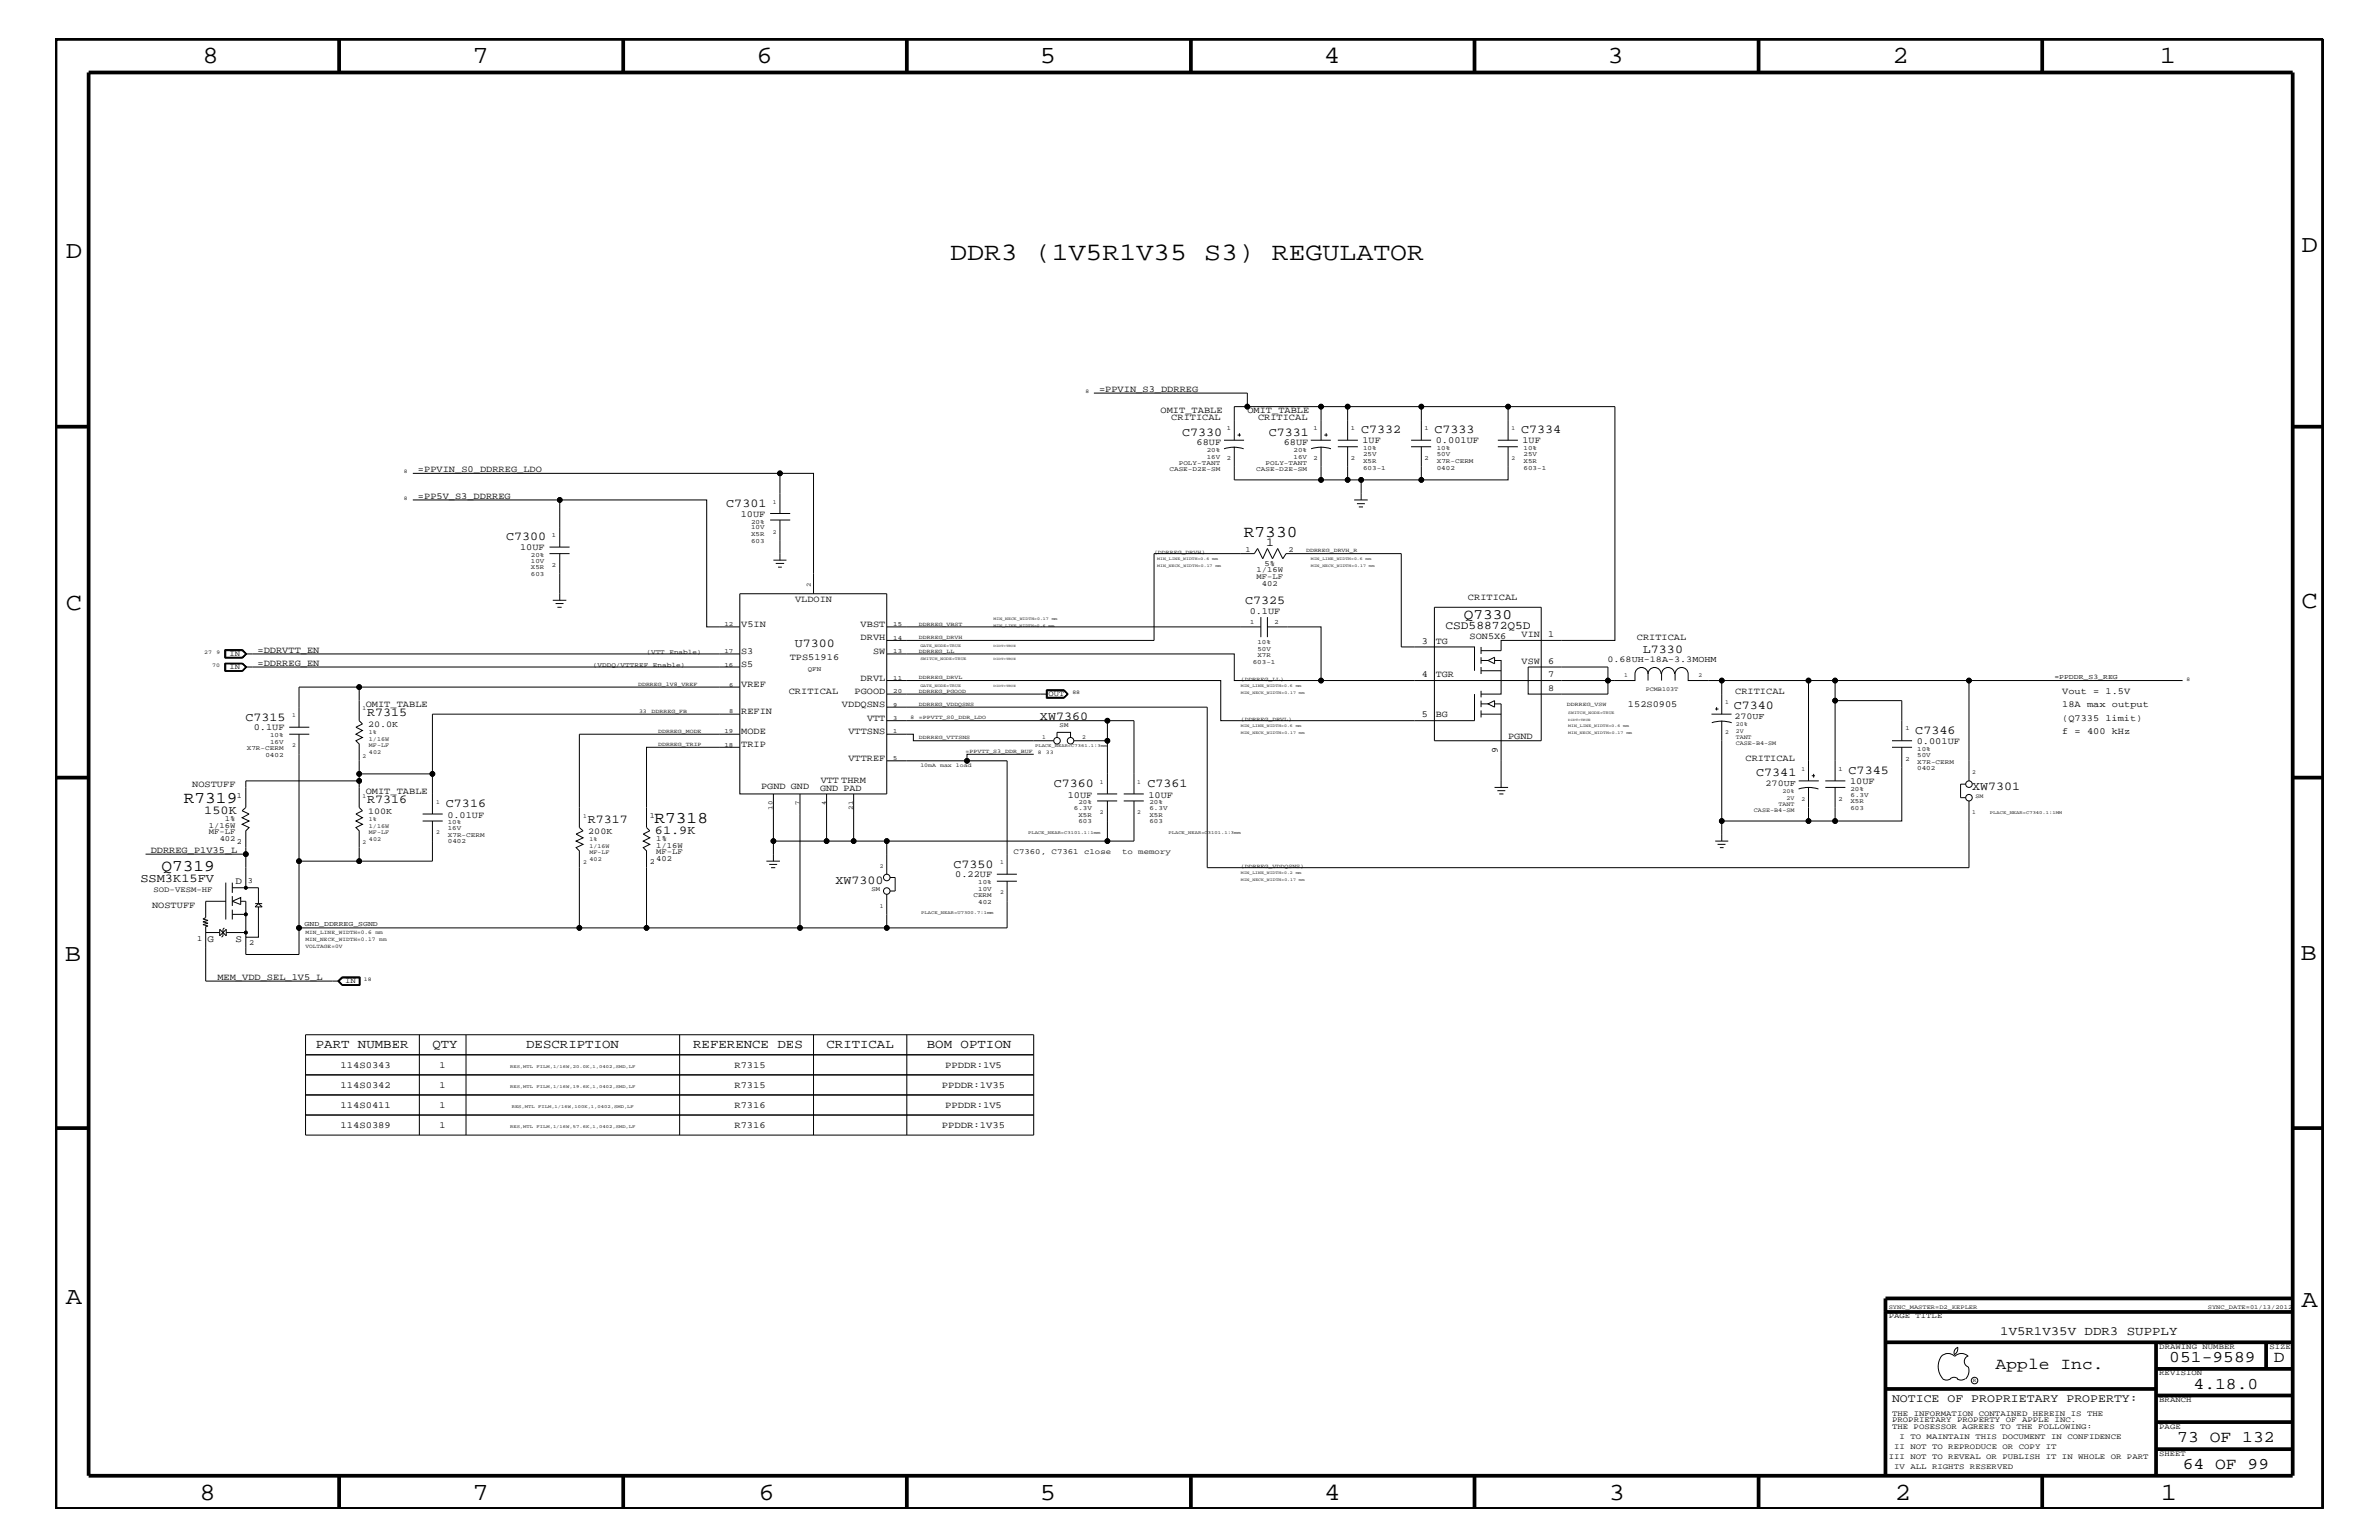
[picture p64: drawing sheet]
<svg xmlns="http://www.w3.org/2000/svg" width="432mm" height="279mm" viewBox="0 0 432 279" stroke-linecap="round" stroke-linejoin="round" font-family="sans-serif">
<defs><g id="words">
<text font-size="4.6" x="172.5" y="47.1">DDR3 (1V5R1V35 S3) REGULATOR</text>
<g font-size="4.5">
<text x="36.7" y="11.5">8</text>
<text x="85.8" y="11.5">7</text>
<text x="137.3" y="11.5">6</text>
<text x="188.7" y="11.5">5</text>
<text x="240.3" y="11.5">4</text>
<text x="291.8" y="11.5">3</text>
<text x="343.5" y="11.5">2</text>
<text x="392" y="11.5">1</text>
<text x="11.9" y="46.8">D</text>
<text x="417.7" y="45.7">D</text>
<text x="11.9" y="110.6">C</text>
<text x="417.7" y="110.3">C</text>
<text x="11.8" y="174.3">B</text>
<text x="417.6" y="174.2">B</text>
<text x="11.9" y="236.7">A</text>
<text x="417.7" y="237.1">A</text>
<text x="36.2" y="272.1">8</text>
<text x="85.8" y="272.1">7</text>
<text x="137.7" y="272.1">6</text>
<text x="188.7" y="272.1">5</text>
<text x="240.4" y="272.1">4</text>
<text x="292" y="272.1">3</text>
<text x="343.9" y="272.1">2</text>
<text x="392.2" y="272.1">1</text>
</g>
<g font-size="3">
<text x="225.8" y="97.4">R7330</text>
<text x="33.4" y="145.7">R7319</text>
<text x="118.8" y="149.4">R7318</text>
<text x="29.3" y="158">Q7319</text>
<text x="362.2" y="248.4">Apple Inc.</text>
<text x="393.7" y="247.1">051-9589</text>
<text x="398.1" y="252">4.18.0</text>
<text x="412.7" y="247.1">D</text>
<text x="395.2" y="261.6">73 OF 132</text>
<text x="396.2" y="266.6">64 OF 99</text>
</g>
<text font-size="2.6" x="265.7" y="112.3">Q7330</text>
<g font-size="2.3">
<text x="57.3" y="190.2">PART NUMBER</text>
<text x="78.5" y="190.2">QTY</text>
<text x="95.5" y="190.2">DESCRIPTION</text>
<text x="125.8" y="190.2">REFERENCE DES</text>
<text x="150" y="190.2">CRITICAL</text>
<text x="168.2" y="190.2">BOM OPTION</text>
<text x="363.1" y="242.3">1V5R1V35V DDR3 SUPPLY</text>
</g>
<g font-size="2.2">
<text x="214.5" y="79">C7330</text>
<text x="230.3" y="79">C7331</text>
<text x="247.1" y="78.6">C7332</text>
<text x="260.3" y="78.6">C7333</text>
<text x="276.1" y="78.6">C7334</text>
<text x="131.8" y="92">C7301</text>
<text x="91.9" y="98">C7300</text>
<text x="229.8" y="99.1">1</text>
<text x="226" y="109.5">C7325</text>
<text x="144.3" y="117.4">U7300</text>
<text x="298.2" y="118.5">L7330</text>
<text x="44.5" y="130.8">C7315</text>
<text x="66.6" y="130">R7315</text>
<text x="188.8" y="130.7">XW7360</text>
<text x="314.7" y="128.7">C7340</text>
<text x="347.6" y="133.2">C7346</text>
<text x="191.3" y="142.9">C7360</text>
<text x="208.3" y="142.9">C7361</text>
<text x="318.8" y="140.8">C7341</text>
<text x="335.5" y="140.4">C7345</text>
<text x="358" y="143.4">XW7301</text>
<text x="37.1" y="147.6">150K</text>
<text x="66.6" y="145.7">R7316</text>
<text x="80.9" y="146.5">C7316</text>
<text x="106.7" y="149.4">R7317</text>
<text x="118.9" y="151.2">61.9K</text>
<text x="25.5" y="160">SSM3K15FV</text>
<text x="151.6" y="160.3">XW7300</text>
<text x="173.1" y="157.4">C7350</text>
</g>
<g font-size="2.1">
<text x="262.3" y="114.1">CSD58872Q5D</text>
<text x="343.4" y="254.4">NOTICE OF PROPRIETARY PROPERTY:</text>
</g>
<g font-size="1.8">
<text x="42.8" y="160.3">D</text>
<text x="37.7" y="170.9">G</text>
<text x="42.8" y="170.9">S</text>
</g>
<g font-size="1.7">
<text x="199.5" y="71.1">=PPVIN_S3_DDRREG</text>
<text x="210.7" y="75">OMIT_TABLE</text>
<text x="212.6" y="76.2">CRITICAL</text>
<text x="226.4" y="75">OMIT_TABLE</text>
<text x="228.3" y="76.2">CRITICAL</text>
<text x="217.2" y="80.7">68UF</text>
<text x="233" y="80.7">68UF</text>
<text x="247.3" y="80.5">1UF</text>
<text x="260.6" y="80.5">0.001UF</text>
<text x="276.4" y="80.5">1UF</text>
<text x="75.9" y="85.6">=PPVIN_S0_DDRREG_LDO</text>
<text x="75.9" y="90.5">=PP5V_S3_DDRREG</text>
<text x="134.5" y="93.8">10UF</text>
<text x="94.4" y="99.9">10UF</text>
<text x="134.5" y="113.7">V5IN</text>
<text x="144.3" y="109.2">VLDOIN</text>
<text x="156.2" y="113.7">VBST</text>
<text x="226.8" y="111.4">0.1UF</text>
<text x="266.4" y="108.9">CRITICAL</text>
<text x="46.7" y="118.4">=DDRVTT_EN</text>
<text x="134.5" y="118.6">S3</text>
<text x="143.3" y="119.8">TPS51916</text>
<text x="156.2" y="116.2">DRVH</text>
<text x="158.5" y="118.6">SW</text>
<text x="258.1" y="116.8">3</text>
<text x="260.6" y="116.8">TG</text>
<text x="266.7" y="115.9">SON5X6</text>
<text x="276.2" y="115.6">VIN</text>
<text x="281" y="115.6">1</text>
<text x="297.1" y="116.2">CRITICAL</text>
<text x="46.7" y="120.8">=DDRREG_EN</text>
<text x="134.5" y="121">S5</text>
<text x="134.5" y="124.7">VREF</text>
<text x="143.2" y="125.9">CRITICAL</text>
<text x="155.1" y="125.9">PGOOD</text>
<text x="156.2" y="123.5">DRVL</text>
<text x="258.1" y="122.9">4</text>
<text x="260.6" y="122.9">TGR</text>
<text x="276.2" y="120.4">VSW</text>
<text x="281" y="120.4">6</text>
<text x="281" y="122.9">7</text>
<text x="281" y="125.3">8</text>
<text x="315" y="125.9">CRITICAL</text>
<text x="374.3" y="125.9">Vout = 1.5V</text>
<text x="66.4" y="128.3">OMIT_TABLE</text>
<text x="134.5" y="129.6">REFIN</text>
<text x="152.8" y="128.3">VDDQSNS</text>
<text x="157.4" y="130.8">VTT</text>
<text x="258.1" y="130.2">5</text>
<text x="260.6" y="130.2">BG</text>
<text x="295.5" y="128.3">152S0905</text>
<text x="374.3" y="130.8">(Q7335 limit)</text>
<text x="374.3" y="128.3">18A max output</text>
<text x="46.1" y="132.5">0.1UF</text>
<text x="134.5" y="133.2">MODE</text>
<text x="134.5" y="135.6">TRIP</text>
<text x="154" y="133.2">VTTSNS</text>
<text x="271.9" y="136.7" transform="rotate(-90 271.9 136.7)">9</text>
<text x="273.7" y="134.1">PGND</text>
<text x="347.9" y="135">0.001UF</text>
<text x="374.3" y="133.2">f = 400 kHz</text>
<text x="34.9" y="142.9">NOSTUFF</text>
<text x="138.1" y="143.2">PGND GND</text>
<text x="148.8" y="143.5">GND PAD</text>
<text x="149" y="142">VTT THRM</text>
<text x="154" y="138">VTTREF</text>
<text x="316.8" y="138">CRITICAL</text>
<text x="335.8" y="142.3">10UF</text>
<text x="66.4" y="144">OMIT_TABLE</text>
<text x="81.2" y="148.4">0.01UF</text>
<text x="193.8" y="144.7">10UF</text>
<text x="208.4" y="144.7">10UF</text>
<text x="27.3" y="154.7">DDRREG_P1V35_L</text>
<text x="173.4" y="159.2">0.22UF</text>
<text x="27.6" y="164.7">NOSTUFF</text>
<text x="39.5" y="177.7">MEM_VDD_SEL_1V5_L</text>
<text x="61.8" y="197.4">114S0342</text>
<text x="61.8" y="193.7">114S0343</text>
<text x="79.8" y="197.4">1</text>
<text x="79.8" y="193.7">1</text>
<text x="133.3" y="197.4">R7315</text>
<text x="133.3" y="193.7">R7315</text>
<text x="170.9" y="197.4">PPDDR:1V35</text>
<text x="171.5" y="193.7">PPDDR:1V5</text>
<text x="61.8" y="201">114S0411</text>
<text x="79.8" y="201">1</text>
<text x="133.3" y="201">R7316</text>
<text x="171.5" y="201">PPDDR:1V5</text>
<text x="61.8" y="204.7">114S0389</text>
<text x="79.8" y="204.7">1</text>
<text x="133.3" y="204.7">R7316</text>
<text x="170.9" y="204.7">PPDDR:1V35</text>
</g>
<g font-size="1.6">
<text x="291.8" y="120.2">0.68UH-18A-3.3MOHM</text>
<text x="66.8" y="131.9">20.0K</text>
<text x="314.8" y="130.4">270UF</text>
<text x="320.5" y="142.5">270UF</text>
<text x="66.8" y="147.6">100K</text>
<text x="106.8" y="151.2">200K</text>
</g>
<g font-size="1.4">
<text x="226.1" y="100.1">1</text>
<text x="233.8" y="100.1">2</text>
<text x="228" y="103.8">1/16W</text>
<text x="228" y="105">MF-LF</text>
<text x="229" y="106.3">402</text>
<text x="229.5" y="102.6">5%</text>
<text x="41.7" y="119">IN</text>
<text x="41.7" y="121.4">IN</text>
<text x="190.3" y="126.3">OUT</text>
<text x="40.8" y="149">1%</text>
<text x="43" y="144.7">1</text>
<text x="117.9" y="148.4">1</text>
<text x="37.9" y="151.3">MF-LF</text>
<text x="37.9" y="150.1">1/16W</text>
<text x="39.9" y="152.6">402</text>
<text x="43" y="153.2">2</text>
<text x="119.1" y="155">MF-LF</text>
<text x="119.1" y="153.8">1/16W</text>
<text x="119.1" y="152.6">1%</text>
<text x="184" y="155">C7360, C7361 close</text>
<text x="203.7" y="155">to memory</text>
<text x="27.9" y="161.9">SOD-VESM-HF</text>
<text x="45" y="160.2">3</text>
<text x="117.9" y="156.8">2</text>
<text x="119.1" y="156.2">402</text>
<text x="35.8" y="170.7">1</text>
<text x="45.2" y="171.5">2</text>
<text x="62.7" y="178.4">IN</text>
<text x="342.8" y="239.2">PAGE TITLE</text>
<text x="391.9" y="244.7">DRAWING NUMBER</text>
<text x="411.9" y="244.7">SIZE</text>
<text x="391.9" y="249.5">REVISION</text>
<text x="343.4" y="256.8">THE INFORMATION CONTAINED HEREIN IS THE</text>
<text x="391.9" y="254.4">BRANCH</text>
<text x="343.4" y="258">PROPRIETARY PROPERTY OF APPLE INC.</text>
<text x="343.4" y="259.3">THE POSESSOR AGREES TO THE FOLLOWING:</text>
<text x="343.8" y="262.9">II NOT TO REPRODUCE OR COPY IT</text>
<text x="344.8" y="261.1">I TO MAINTAIN THIS DOCUMENT IN CONFIDENCE</text>
<text x="391.9" y="259.3">PAGE</text>
<text x="342.8" y="264.7">III NOT TO REVEAL OR PUBLISH IT IN WHOLE OR PART</text>
<text x="343.8" y="266.6">IV ALL RIGHTS RESERVED</text>
<text x="391.9" y="264.1">SHEET</text>
</g>
<g font-size="1.3">
<text x="372.9" y="123.2">=PPDDR_S3_REG</text>
<text x="55.3" y="168.1">GND_DDRREG_SGND</text>
</g>
<g font-size="1.2">
<text x="219" y="83.3">16V</text>
<text x="219" y="82">20%</text>
<text x="222.7" y="78">1</text>
<text x="222.7" y="83.5">2</text>
<text x="234.8" y="82">20%</text>
<text x="234.8" y="83.3">16V</text>
<text x="238.4" y="78">1</text>
<text x="238.4" y="83.5">2</text>
<text x="245.2" y="78">1</text>
<text x="245.2" y="83.5">2</text>
<text x="247.4" y="82.7">25V</text>
<text x="247.4" y="83.9">X5R</text>
<text x="247.4" y="81.6">10%</text>
<text x="258.6" y="78">1</text>
<text x="258.6" y="83.5">2</text>
<text x="260.8" y="82.7">50V</text>
<text x="260.8" y="83.9">X7R-CERM</text>
<text x="260.8" y="81.6">10%</text>
<text x="276.5" y="82.7">25V</text>
<text x="276.5" y="83.9">X5R</text>
<text x="276.5" y="81.6">10%</text>
<text x="212.3" y="85.5">CASE-D2E-SM</text>
<text x="214" y="84.4">POLY-TANT</text>
<text x="228" y="85.5">CASE-D2E-SM</text>
<text x="229.7" y="84.4">POLY-TANT</text>
<text x="247.4" y="85.2">603-1</text>
<text x="260.8" y="85.2">0402</text>
<text x="276.5" y="85.2">603-1</text>
<text x="136.3" y="95">20%</text>
<text x="96.4" y="101">20%</text>
<text x="100.2" y="97.4">1</text>
<text x="136.3" y="96">10V</text>
<text x="136.3" y="98.5">603</text>
<text x="136.3" y="97.3">X5R</text>
<text x="96.4" y="102.1">10V</text>
<text x="96.4" y="104.6">603</text>
<text x="96.4" y="103.3">X5R</text>
<text x="100.2" y="102.9">2</text>
<text x="147.2" y="106.5" transform="rotate(-90 147.2 106.5)">2</text>
<text x="131.5" y="113.7">12</text>
<text x="162.1" y="113.7">15</text>
<text x="226.9" y="113.1">1</text>
<text x="231.3" y="113.1">2</text>
<text x="117.3" y="118.6">(VTT</text>
<text x="121.5" y="118.6">Enable)</text>
<text x="131.5" y="118.5">17</text>
<text x="162.1" y="116.1">14</text>
<text x="162.1" y="118.5">13</text>
<text x="228.2" y="118.1">50V</text>
<text x="228.2" y="119.2">X7R</text>
<text x="228.2" y="116.8">10%</text>
<text x="107.6" y="121">(VDDQ/VTTREF</text>
<text x="118.5" y="121">Enable)</text>
<text x="131.5" y="120.9">16</text>
<text x="132.3" y="124.6">6</text>
<text x="146.6" y="121.8">QFN</text>
<text x="162.1" y="123.4">11</text>
<text x="162.1" y="125.8">20</text>
<text x="227.4" y="120.4">603-1</text>
<text x="132.3" y="129.4">8</text>
<text x="162.1" y="130.7">3</text>
<text x="162.1" y="128.2">9</text>
<text x="192.3" y="131.9">SM</text>
<text x="44.8" y="136.1">X7R-CERM</text>
<text x="48.2" y="137.3">0402</text>
<text x="49" y="134.9">16V</text>
<text x="49" y="133.8">10%</text>
<text x="131.5" y="133">19</text>
<text x="131.5" y="135.5">18</text>
<text x="162.1" y="137.9">5</text>
<text x="162.1" y="133">1</text>
<text x="345.9" y="132.5">1</text>
<text x="348" y="137.3">50V</text>
<text x="348" y="136.2">10%</text>
<text x="333.7" y="139.8">1</text>
<text x="335.9" y="143.5">20%</text>
<text x="345.9" y="138">2</text>
<text x="348" y="139.7">0402</text>
<text x="348" y="138.5">X7R-CERM</text>
<text x="81.3" y="149.5">10%</text>
<text x="140.2" y="146.9" transform="rotate(-90 140.2 146.9)">10</text>
<text x="145.1" y="146.1" transform="rotate(-90 145.1 146.1)">7</text>
<text x="149.9" y="146.1" transform="rotate(-90 149.9 146.1)">4</text>
<text x="154.8" y="146.9" transform="rotate(-90 154.8 146.9)">21</text>
<text x="194.9" y="147">6.3V</text>
<text x="195.7" y="149.4">603</text>
<text x="195.7" y="145.9">20%</text>
<text x="195.7" y="148.2">X5R</text>
<text x="208.6" y="149.4">603</text>
<text x="208.6" y="145.9">20%</text>
<text x="208.6" y="147">6.3V</text>
<text x="208.6" y="148.2">X5R</text>
<text x="333.7" y="145.3">2</text>
<text x="335.9" y="144.6">6.3V</text>
<text x="335.9" y="147">603</text>
<text x="335.9" y="145.7">X5R</text>
<text x="81.3" y="153">0402</text>
<text x="81.3" y="151.8">X7R-CERM</text>
<text x="81.3" y="150.7">16V</text>
<text x="158.2" y="161.7">SM</text>
<text x="177.5" y="161.6">10V</text>
<text x="177.5" y="160.5">10%</text>
<text x="176.7" y="162.8">CERM</text>
<text x="177.5" y="163.9">402</text>
</g>
<g font-size="1.1">
<text x="274.3" y="78">1</text>
<text x="274.3" y="83.5">2</text>
<text x="140.3" y="91.4">1</text>
<text x="140.3" y="96.8">2</text>
<text x="294.8" y="122.9">1</text>
<text x="298.7" y="125.4">PCMB103T</text>
<text x="308.3" y="122.9">2</text>
<text x="53" y="130.2">1</text>
<text x="65.8" y="128.9">1</text>
<text x="313.1" y="127.7">1</text>
<text x="315" y="131.7">20%</text>
<text x="53" y="135.6">2</text>
<text x="65.8" y="137.4">2</text>
<text x="67" y="134.4">1/16W</text>
<text x="67" y="135.6">MF-LF</text>
<text x="67" y="133.2">1%</text>
<text x="67" y="136.8">402</text>
<text x="189.1" y="134.1">1</text>
<text x="196.4" y="134.1">2</text>
<text x="313.1" y="133.2">2</text>
<text x="315" y="134.1">TANT</text>
<text x="315" y="133">2V</text>
<text x="315" y="135.2">CASE-B4-SM</text>
<text x="199.6" y="142.3">1</text>
<text x="206.4" y="142.3">1</text>
<text x="323.5" y="143.9">20%</text>
<text x="327" y="139.8">1</text>
<text x="358" y="140.4">2</text>
<text x="65.8" y="144.7">1</text>
<text x="67" y="149">1%</text>
<text x="79.2" y="145.9">1</text>
<text x="105.8" y="148.4">1</text>
<text x="199.6" y="147.7">2</text>
<text x="206.4" y="147.7">2</text>
<text x="318.3" y="147.3">CASE-B4-SM</text>
<text x="322.8" y="146.2">TANT</text>
<text x="324.3" y="145.1">2V</text>
<text x="327" y="145.3">2</text>
<text x="358" y="147.7">1</text>
<text x="358.6" y="144.7">SM</text>
<text x="65.8" y="153.2">2</text>
<text x="67" y="151.3">MF-LF</text>
<text x="67" y="150.1">1/16W</text>
<text x="67" y="152.6">402</text>
<text x="79.2" y="151.3">2</text>
<text x="107" y="153.8">1/16W</text>
<text x="107" y="155">MF-LF</text>
<text x="107" y="152.6">1%</text>
<text x="105.8" y="156.8">2</text>
<text x="107" y="156.2">402</text>
<text x="159.7" y="157.4">2</text>
<text x="181.5" y="156.8">1</text>
<text x="159.7" y="164.7">1</text>
<text x="181.5" y="162.2">2</text>
<text x="342.8" y="237.4">SYNC_MASTER=D2_KEPLER</text>
<text x="400.7" y="237.4">SYNC_DATE=01/13/2012</text>
</g>
<g font-size="1">
<text x="197" y="71.3">8</text>
<text x="73.3" y="85.9">8</text>
<text x="73.3" y="90.7">8</text>
<text x="209.5" y="100.4">(DDRREG_DRVH)</text>
<text x="237.1" y="100.2">DDRREG_DRVH_R</text>
<text x="166.8" y="113.6">DDRREG_VBST</text>
<text x="37.1" y="118.6">27</text>
<text x="39.3" y="118.6">9</text>
<text x="166.8" y="118.4">DDRREG_LL</text>
<text x="166.8" y="115.9">DDRREG_DRVH</text>
<text x="38.5" y="121">70</text>
<text x="115.8" y="124.4">DDRREG_1V8_VREF</text>
<text x="166.8" y="125.7">DDRREG_PGOOD</text>
<text x="166.8" y="123.2">DDRREG_DRVL</text>
<text x="194.6" y="125.9">88</text>
<text x="225.2" y="123.5">(DDRREG_LL)</text>
<text x="396.8" y="123.5">8</text>
<text x="116" y="129.3">33</text>
<text x="118.3" y="129.3">DDRREG_FB</text>
<text x="165.3" y="130.5">8</text>
<text x="166.8" y="130.5">=PPVTT_S0_DDR_LDO</text>
<text x="166.8" y="128">DDRREG_VDDQSNS</text>
<text x="225.2" y="130.8">(DDRREG_DRVL)</text>
<text x="284.4" y="128">DDRREG_VSW</text>
<text x="119.5" y="135.3">DDRREG_TRIP</text>
<text x="119.5" y="133">DDRREG_MODE</text>
<text x="166.8" y="134.1">DDRREG_VTTSNS</text>
<text x="175.3" y="136.6">=PPVTT_S3_DDR_BUF</text>
<text x="188.4" y="136.8">8</text>
<text x="189.8" y="136.8">33</text>
<text x="167" y="139.2">10mA</text>
<text x="170.6" y="139.2">max</text>
<text x="173.5" y="139.2">load</text>
<text x="225.2" y="157.4">(DDRREG_VDDQSNS)</text>
<text x="55.5" y="170.7">MIN_NECK_WIDTH=0.17 mm</text>
<text x="55.5" y="172">VOLTAGE=0V</text>
<text x="55.5" y="169.5">MIN_LINE_WIDTH=0.6 mm</text>
<text x="66" y="178">18</text>
<text x="358.1" y="250.7">R</text>
</g>
<g font-size=".8">
<text x="210.1" y="101.6">MIN_LINE_WIDTH=0.6 mm</text>
<text x="237.9" y="101.6">MIN_LINE_WIDTH=0.6 mm</text>
<text x="210.1" y="102.9">MIN_NECK_WIDTH=0.17 mm</text>
<text x="237.9" y="102.9">MIN_NECK_WIDTH=0.17 mm</text>
<text x="180.3" y="112.6">MIN_NECK_WIDTH=0.17 mm</text>
<text x="180.3" y="113.7">MIN_LINE_WIDTH=0.6 mm</text>
<text x="167" y="119.8">SWITCH_NODE=TRUE</text>
<text x="167" y="117.4">GATE_NODE=TRUE</text>
<text x="167" y="124.7">GATE_NODE=TRUE</text>
<text x="225.2" y="125.9">MIN_NECK_WIDTH=0.17 mm</text>
<text x="225.2" y="124.7">MIN_LINE_WIDTH=0.6 mm</text>
<text x="225.2" y="131.9">MIN_LINE_WIDTH=0.6 mm</text>
<text x="284.6" y="131.9">MIN_LINE_WIDTH=0.6 mm</text>
<text x="284.6" y="129.6">SWITCH_NODE=TRUE</text>
<text x="187.9" y="135.6">PLACE_NEAR=C7361.1:3mm</text>
<text x="225.2" y="133.2">MIN_NECK_WIDTH=0.17 mm</text>
<text x="284.6" y="133.2">MIN_NECK_WIDTH=0.17 mm</text>
<text x="361.2" y="147.7">PLACE_NEAR=C7340.1:1MM</text>
<text x="186.6" y="151.3">PLACE_NEAR=C3101.1:1mm</text>
<text x="212.1" y="151.3">PLACE_NEAR=C3101.1:3mm</text>
<text x="225.2" y="159.9">MIN_NECK_WIDTH=0.17 mm</text>
<text x="225.2" y="158.6">MIN_LINE_WIDTH=0.2 mm</text>
<text x="167.2" y="165.9">PLACE_NEAR=U7300.7:1mm</text>
<text x="92.6" y="197.4">RES,MTL</text>
<text x="92.6" y="193.7">RES,MTL</text>
<text x="97.4" y="197.4">FILM,1/16W,19.6K,1,0402,SMD,LF</text>
<text x="97.4" y="193.7">FILM,1/16W,20.0K,1,0402,SMD,LF</text>
<text x="92.9" y="201">RES,MTL</text>
<text x="97.7" y="201">FILM,1/16W,100K,1,0402,SMD,LF</text>
<text x="92.6" y="204.7">RES,MTL</text>
<text x="97.4" y="204.7">FILM,1/16W,57.6K,1,0402,SMD,LF</text>
</g>
<g font-size=".7">
<text x="180.3" y="119.8">DIDT=TRUE</text>
<text x="180.3" y="117.4">DIDT=TRUE</text>
<text x="180.3" y="124.7">DIDT=TRUE</text>
<text x="284.6" y="130.8">DIDT=TRUE</text>
</g>
</g></defs>
<g fill="none" stroke="#000" stroke-width=".18">
<path d="M198.5 71.3h27.9v2.5h13.4M222.2 79.9h3.6M224.6 78.9h.6M225 78.6v.6M226.4 73.8h-2.4v6.1M237.9 79.9h3.7M240.4 78.9h.6M240.7 78.6v.6M242.8 79.9h3.7M244.6 73.8h-4.8v6.1M256.1 79.9h3.7M258 73.8h-13.4v6.1"/>
<path d="M271.9 79.9h3.6M273.7 79.9v-6.1h19.4v42.4h-20.6v1.9h-3.7M273.7 73.8h-15.7v6.1M74.9 85.9h66.7v7.3M74.9 90.7h26.7M99.7 99.3h3.7M101.6 90.7h26.7v23h6M101.6 90.7v8.6M139.8 94.3h3.6M139.8 93.2h3.6M141.6 85.9h6.1v21.8M141.6 94.3v7.3"/>
<path d="M222.2 81.4a5.8 5.8 0 0 1 3.5 0M224 81.1v6h20.6M238 81.4a5.9 5.9 0 0 1 3.6 0M239.8 81.1v6M242.8 81.1h3.7M244.6 81.1v6h13.4v-6M245.8 90.7h2.4M246.3 91.4h1.4M246.6 92h.8M247.1 87.1v3.6M256.1 81.1h3.7M271.9 81.1h3.6"/>
<path d="M273.7 81.1v6h-15.7M40.8 117.9h3.2l.8 .7-.8 .8h-3.2zM40.8 119.3h3.2M41 118.1h2.9l.7 .5-.7 .6h-2.9zM44 117.9l.7 .7-.7 .7M44.6 118.6l-.6-.6h-3.1v1.3M44.6 118.6h89.7M44.6 118.6l-.6 .7M99.7 100.4h3.7M100.3 108.9h2.5M100.8 109.5h1.5M101.2 110.2h.7"/>
<path d="M101.6 100.4v8.5M134.3 107.7h26.7v36.3h-26.7zM140.4 101.6h2.3M140.8 102.2h1.5M141.2 102.9h.7M161 116.2h48.5v-15.8h18.2l.6-.9 .9 1.9 .8-1.9 1 1.9 .9-1.9 .9 1.9 .6-1h20.9v17h13.3v4.3M161 118.6h63v4.9h15.8M161 113.7h67.9M228.9 112v3.6M230 113.7h9.8v9.8h57v-1.2a1.19 1.19 0 0 1 1.1-1.2 1.19 1.19 0 0 1 1.2 1.2M230 112v3.6M260.4 110.2h19.3v24.2h-19.3z"/>
<path d="M268.8 117.4v1.2M268.8 119.2v1.2M268.8 119.8h1.3M270.1 119.8l1.2-.6v1.2zM271.3 119.8h1.2v6.1h-3.7M40.9 120.4h3.1l.6 .6-.6 .7h-3.1zM41 120.4v1.3M43.9 120.4l.7 .6M44 120.3h-3.2v1.5h3.2M44 120.3l.8 .7-.8 .8M44 120.3l.7 .7-.7 .8M44.6 121l-.7 .7"/>
<path d="M44.6 121h89.7M52.5 133.2h3.6M52.5 131.9h3.6M54.3 133.2v23h10.9M65.2 124.7h-10.9v7.2M134.3 133.2h-29.1v16.9l.6 .6-1.2 .6 1.2 .7-1.2 .6 1.2 .6-1.2 .6 .6 .6v13.9h12.1M134.3 124.7h-69.1v6.1l.6 .5-1.2 .6 1.2 .6-1.2 .7 1.2 .6-1.2 .6 .6 .6v11.5l.6 .6-1.2 .6 1.2 .7-1.2 .6 1.2 .5-1.2 .6 .6 .6v5.5h13.3v-7.2M134.3 135.6h-17v14.5l.6 .6-1.1 .6 1.1 .7-1.1 .6 1.1 .6-1.1 .6 .5 .6v13.9h27.9M134.3 129.6h-55.8v18.1M161 133.2h4.8v1.2h25.5M161 123.5h60.6v7.3h46v-4.9M161 128.3h58.1v29.1h138.3v-12.1"/>
<path d="M161 138h21.8v20.6M161 130.8h44.8v13.2M161 125.9h29.1M187.6 136.8h-12.1v1.2M189.9 125.2h3.2l.8 .7-.8 .8h-3.2zM190 126.5h3.1M190 125.2v1.4h3.1l.7-.7M190 125.3h3.1l.7 .6M190.1 126.5v-1.2h3l.6 .6-.6 .6M191.9 133.8v-.9h2.4v.9M193.1 125.2l.7 .7M193.8 125.9l-.7 .6"/>
<path d="M201 130.8v3.6h-6.1M201 134.4v9.6M268.8 129.6h3.7M268.8 121.7h3.7M268.8 127.7h1.3M268.8 121v1.3M268.8 125.3v1.2M268.8 127.1v1.2M268.8 128.9v1.3M270.1 127.7l1.2-.6v1.2zM271.3 127.7h1.2v15.2M277.4 121h14.4v4.9h-14.4z"/>
<path d="M299.1 122.3a1.19 1.19 0 0 1 1.2-1.2 1.19 1.19 0 0 1 1.2 1.2M299.1 122.3v1.2M304 122.3a1.19 1.19 0 0 0-1.2-1.2 1.19 1.19 0 0 0-1.2 1.2v1.2M304 123.5v-1.2a1.19 1.19 0 0 1 1.2-1.2 1.19 1.19 0 0 1 1.2 1.2v1.2h6.1v6.1M310.6 129.6h3.7M310.7 131.1a5.9 5.9 0 0 1 3.6 0M311.3 128.6h.6M311.6 128.3v.6M312.5 123.5h15.8v18.2M312.5 130.8v21.8M328.3 123.5h67.9M333.1 123.5v18.2"/>
<path d="M333.1 127.1h12.1v7.3M343.4 135.6h3.6M343.4 134.4h3.6M345.2 135.6v13.4h-12.1M357.4 123.5v18.2M26.4 155h18.2M54.3 156.2v17h-9.7v-9.7h-.9M65.2 141.7h-20.6v4.8l-.7 .6 1.3 .6-1.3 .7 1.3 .6-1.3 .5 1.3 .6-.6 .6v10.4M65.2 140.4h13.3M76.7 149h3.6M76.7 147.7h3.6M139.1 156.2h2.5"/>
<path d="M139.6 156.8h1.5M140 157.4h.7M140.4 144v8.6h9.6v-8.6M140.4 152.6v3.6M145.2 144v24.3h15.8M150 152.6h4.9M154.9 144v8.6h6.1v6M161.5 159.2h1v2.5h-1M180.9 159.9h3.7M180.9 158.6h3.7M182.8 159.9v8.4h-21.8v-6.1M199.1 144h3.7"/>
<path d="M199.1 145.3h3.7M201 145.3v7.3h-40M204 144h3.6M204 145.3h3.6M205.8 145.3v7.3h-4.8M271.3 142.9h2.4M271.8 143.5h1.4M272.1 144h.8M311.3 152.6h2.4M311.7 153.2h1.5M312.2 153.8h.6M326.4 143.1a5.8 5.8 0 0 1 3.7 0"/>
<path d="M326.5 141.7h3.6M328.3 142.9v6.1h-15.8M328.8 140.7h.6M329.2 140.4v.7M331.3 142.9h3.6M331.3 141.7h3.6M333.1 142.9v6.1h-4.8M356.8 142.3h-.9v2.4h.9M37.4 169.1l-.1 .1h2.6M39.9 168.6v1.2l1.2-1.2v1.2zM40.7 168.3l-.2 .3v1.2l-.3 .2M41 160.1v6.7"/>
<path d="M41 163.5h-3.7v3l-.5 .2 1 .3-1 .2 1 .3-1 .3 1 .2-.5 .1v9.9h24.3M41.1 169.2h3.5M42.2 163.5l1.5-.7v1.3zM42.2 160.1v1.9M42.2 162.6v1.8M42.2 165v1.8M42.2 165.9h2.4M42.2 161.1h4.7v2.8M46.3 163.9h1.3M46.9 164.5v5.5h-2.3h.1M46.9 163.9l.7 .6h-1.3zM54.3 168.3h50.9"/>
<path d="M62.1 177.2h3.3v1.6h-3.3l-.8-.8zM62.1 177.4l-.5 .6 .5 .7M62.1 178.7h3.2M62.1 178.8l-.7-.8 .7-.7h3.2v1.5M62.1 177.4l-.6 .6 .6 .7M62.1 177.4h3.2M65.2 177.4v1.3M55.5 187.7h132.1v18.2h-132.1zM55.5 191.4h132.1M55.5 198.7h132.1M55.5 195h132.1M76.1 187.7v18.2"/>
<path d="M84.6 187.7v18.2M123.4 187.7v18.2M147.7 187.7v18.2M164.6 187.7v18.2M55.5 202.3h132.1M352.3 246.1a1.72 1.72 0 0 1 2.5 0 1.69 1.69 0 0 1 2.4 0M352.4 246a3.2 3.2 0 0 0 .4 4.3l.8 .1 .4-.2M354 250.2l.7-.3 .7 .3M355.2 250.2l.7 .2 .7-.2M355.3 244.4v.3a1.18 1.18 0 0 1-.6 1.1M355.4 244.4a.99 .99 0 0 0-.6 1.4M357.2 246a1.04 1.04 0 0 0-.7 1 1.04 1.04 0 0 0 .7 1"/>
<path d="M357.3 248l.1 .7a2.11 2.11 0 0 1-.6 1.5"/>
<circle cx="226.4" cy="73.8" r=".42"/>
<circle cx="239.8" cy="73.8" r=".42"/>
<circle cx="244.6" cy="73.8" r=".42"/>
<circle cx="258" cy="73.8" r=".42"/>
<circle cx="273.7" cy="73.8" r=".42"/>
<circle cx="101.6" cy="90.7" r=".42"/>
<circle cx="141.6" cy="85.9" r=".42"/>
<circle cx="239.8" cy="87.1" r=".42"/>
<circle cx="244.6" cy="87.1" r=".42"/>
<circle cx="247.1" cy="87.1" r=".42"/>
<circle cx="258" cy="87.1" r=".42"/>
<circle cx="65.2" cy="124.7" r=".42"/>
<circle cx="175.5" cy="138" r=".42"/>
<circle cx="191.9" cy="134.4" r=".59"/>
<circle cx="194.3" cy="134.4" r=".59"/>
<circle cx="201" cy="134.4" r=".42"/>
<circle cx="201" cy="130.8" r=".42"/>
<circle cx="239.8" cy="123.5" r=".42"/>
<circle cx="291.8" cy="123.5" r=".42"/>
<circle cx="312.5" cy="123.5" r=".42"/>
<circle cx="328.3" cy="123.5" r=".42"/>
<circle cx="333.1" cy="127.1" r=".42"/>
<circle cx="333.1" cy="123.5" r=".42"/>
<circle cx="357.4" cy="123.5" r=".42"/>
<circle cx="44.6" cy="155" r=".42"/>
<circle cx="54.3" cy="156.2" r=".42"/>
<circle cx="65.2" cy="156.2" r=".42"/>
<circle cx="65.2" cy="141.7" r=".42"/>
<circle cx="65.2" cy="140.4" r=".42"/>
<circle cx="78.5" cy="140.4" r=".42"/>
<circle cx="140.4" cy="152.6" r=".42"/>
<circle cx="150" cy="152.6" r=".42"/>
<circle cx="154.9" cy="152.6" r=".42"/>
<circle cx="161" cy="152.6" r=".42"/>
<circle cx="161" cy="159.2" r=".59"/>
<circle cx="201" cy="152.6" r=".42"/>
<circle cx="312.5" cy="149" r=".42"/>
<circle cx="328.3" cy="149" r=".42"/>
<circle cx="333.1" cy="149" r=".42"/>
<circle cx="357.4" cy="142.3" r=".59"/>
<circle cx="357.4" cy="144.7" r=".59"/>
<circle cx="44.6" cy="161.1" r=".25"/>
<circle cx="44.6" cy="165.9" r=".25"/>
<circle cx="44.6" cy="169.2" r=".25"/>
<circle cx="54.3" cy="168.3" r=".42"/>
<circle cx="105.2" cy="168.3" r=".42"/>
<circle cx="117.3" cy="168.3" r=".42"/>
<circle cx="145.2" cy="168.3" r=".42"/>
<circle cx="161" cy="168.3" r=".42"/>
<circle cx="161" cy="161.7" r=".59"/>
<circle cx="358.4" cy="250.5" r=".59"/>
</g>
<g fill="#000">
<circle cx="226.4" cy="73.8" r=".42"/>
<circle cx="239.8" cy="73.8" r=".42"/>
<circle cx="244.6" cy="73.8" r=".42"/>
<circle cx="258" cy="73.8" r=".42"/>
<circle cx="273.7" cy="73.8" r=".42"/>
<circle cx="101.6" cy="90.7" r=".42"/>
<circle cx="141.6" cy="85.9" r=".42"/>
<circle cx="239.8" cy="87.1" r=".42"/>
<circle cx="244.6" cy="87.1" r=".42"/>
<circle cx="247.1" cy="87.1" r=".42"/>
<circle cx="258" cy="87.1" r=".42"/>
<circle cx="65.2" cy="124.7" r=".42"/>
<circle cx="175.5" cy="138" r=".42"/>
<circle cx="201" cy="134.4" r=".42"/>
<circle cx="201" cy="130.8" r=".42"/>
<circle cx="239.8" cy="123.5" r=".42"/>
<circle cx="291.8" cy="123.5" r=".42"/>
<circle cx="312.5" cy="123.5" r=".42"/>
<circle cx="328.3" cy="123.5" r=".42"/>
<circle cx="333.1" cy="127.1" r=".42"/>
<circle cx="333.1" cy="123.5" r=".42"/>
<circle cx="357.4" cy="123.5" r=".42"/>
<circle cx="44.6" cy="155" r=".42"/>
<circle cx="54.3" cy="156.2" r=".42"/>
<circle cx="65.2" cy="156.2" r=".42"/>
<circle cx="65.2" cy="141.7" r=".42"/>
<circle cx="65.2" cy="140.4" r=".42"/>
<circle cx="78.5" cy="140.4" r=".42"/>
<circle cx="140.4" cy="152.6" r=".42"/>
<circle cx="150" cy="152.6" r=".42"/>
<circle cx="154.9" cy="152.6" r=".42"/>
<circle cx="161" cy="152.6" r=".42"/>
<circle cx="201" cy="152.6" r=".42"/>
<circle cx="312.5" cy="149" r=".42"/>
<circle cx="328.3" cy="149" r=".42"/>
<circle cx="333.1" cy="149" r=".42"/>
<circle cx="44.6" cy="161.1" r=".25"/>
<circle cx="44.6" cy="165.9" r=".25"/>
<circle cx="44.6" cy="169.2" r=".25"/>
<circle cx="54.3" cy="168.3" r=".42"/>
<circle cx="105.2" cy="168.3" r=".42"/>
<circle cx="117.3" cy="168.3" r=".42"/>
<circle cx="145.2" cy="168.3" r=".42"/>
<circle cx="161" cy="168.3" r=".42"/>
</g>
<g fill="none" stroke="#000" stroke-width=".68" stroke-linecap="butt">
<path d="M10.1 7.1h411.5v266.7h-411.5zM16.1 13.2h400v254.5h-400zM61.6 7.1v6.1M113.1 7.1v6.1M164.6 7.1v6.1M216.2 7.1v6.1M267.6 7.1v6.1M319.2 7.1v6.1M370.7 7.1v6.1M10.1 77.4h6M416.1 77.4h5.5M10.1 141.1h6"/>
<path d="M416.1 141.1h5.5M10.1 204.7h6M416.1 204.7h5.5M342.2 238h73.9M416.1 235.6h-73.9v32.1M342.2 243.5h73.9M342.2 252h49.1M391.3 248.4h24.8M391.3 243.5v24.2M391.3 258h24.8M391.3 253.2h24.8M411.3 243.5v4.9"/>
<path d="M61.6 267.7v6.1M113.1 267.7v6.1M164.6 267.7v6.1M216.2 268v5.8M267.6 267.7v6.1M319.2 267.7v6.1M370.7 267.7v6.1M391.3 262.9h24.8"/>
</g>
<use href="#words"/>
</svg>
